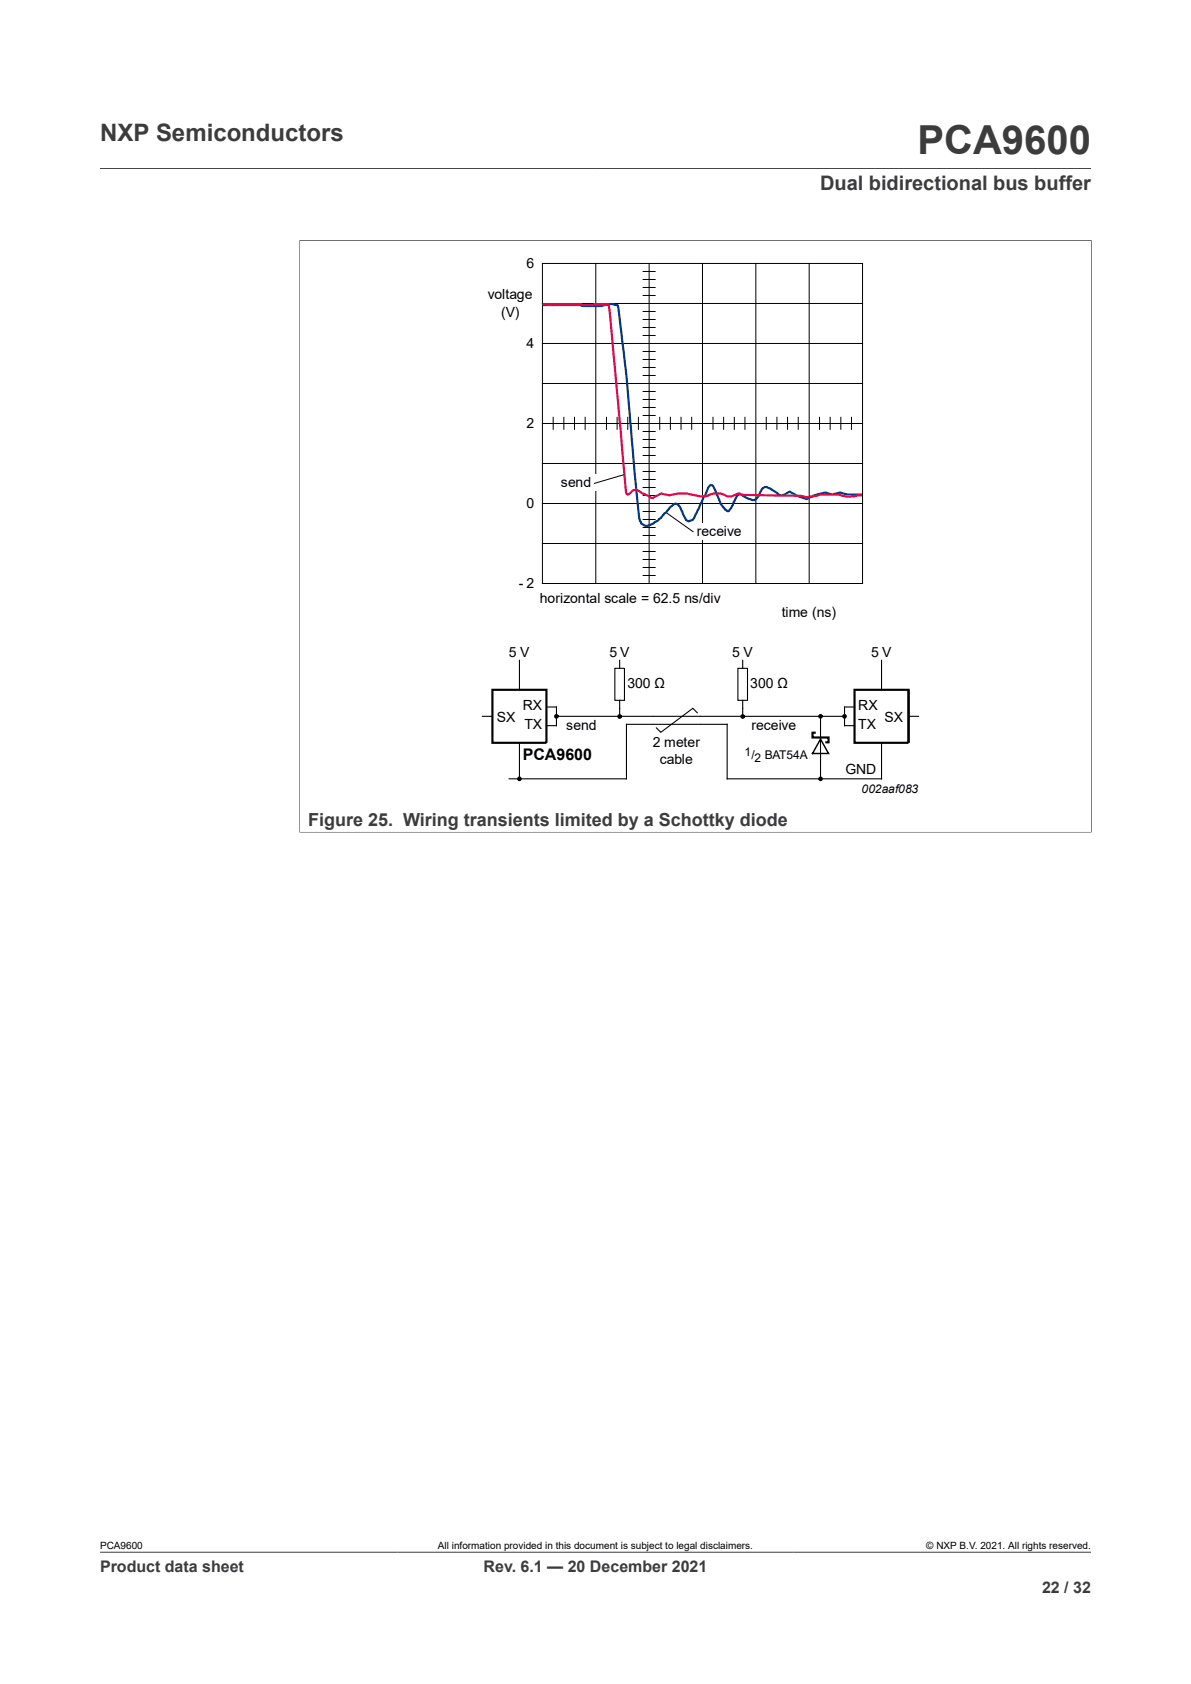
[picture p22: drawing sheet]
<svg xmlns="http://www.w3.org/2000/svg" width="210mm" height="297mm" viewBox="0 0 210 297" stroke-linecap="round" stroke-linejoin="round" font-family="sans-serif">
<defs><g id="words">
<text font-size="7.1" fill="#3c3c3c" x="161.8" y="27.2">PCA9600</text>
<text font-size="4.2" fill="#3c3c3c" x="17.6" y="24.8">NXP Semiconductors</text>
<text font-size="3.5" fill="#3c3c3c" x="144.6" y="33.5">Dual bidirectional bus buffer</text>
<text font-size="3.2" fill="#3c3c3c" x="54.3" y="145.6">Figure 25. Wiring transients limited by a Schottky diode</text>
<text font-size="2.8" x="92.2" y="134.1">PCA9600</text>
<g font-size="2.8" fill="#3c3c3c">
<text x="17.6" y="277.3">Product data sheet</text>
<text x="85.3" y="277.3">Rev. 6.1 — 20 December 2021</text>
<text x="183.7" y="281">22 / 32</text>
</g>
<g font-size="2.5">
<text x="92.9" y="47.3">6</text>
<text x="86" y="52.8">voltage</text>
<text x="88.3" y="55.9">(V)</text>
<text x="92.9" y="61.4">4</text>
<text x="92.9" y="75.5">2</text>
<text x="92.9" y="89.6">0</text>
<text x="98.9" y="86">send</text>
<text x="122.9" y="94.5">receive</text>
<text x="91.5" y="103.7">- 2</text>
<text x="95.2" y="106.3">horizontal scale = 62.5 ns/div</text>
<text x="137.9" y="108.8">time (ns)</text>
<text x="89.7" y="115.9">5 V</text>
<text x="107.5" y="115.9">5 V</text>
<text x="129.1" y="115.9">5 V</text>
<text x="153.6" y="115.9">5 V</text>
<text x="92.2" y="125.3">RX</text>
<text x="110.6" y="121.4">300 Ω</text>
<text x="132.3" y="121.4">300 Ω</text>
<text x="151.3" y="125.3">RX</text>
<text x="87.6" y="127.3">SX</text>
<text x="92.5" y="128.6">TX</text>
<text x="99.8" y="128.8">send</text>
<text x="115.1" y="131.8">2 meter</text>
<text x="132.5" y="128.8">receive</text>
<text x="151.3" y="128.6">TX</text>
<text x="156" y="127.3">SX</text>
<text x="116.4" y="134.8">cable</text>
<text x="149.1" y="136.6">GND</text>
</g>
<g font-size="2.1">
<text x="131.3" y="133.3">1</text>
<text x="132.5" y="133.9">/2 BAT54A</text>
<text x="151.9" y="139.8">002aaf083</text>
</g>
<g font-size="1.8">
<text x="17.6" y="273.1">PCA9600</text>
<text x="77.2" y="273.1">All information provided in this document is subject to legal disclaimers.</text>
<text x="163.3" y="273.1">© NXP B.V. 2021. All rights reserved.</text>
</g>
</g></defs>
<path d="M17.6 29.7h174.8M52.8 42.4h139.7M52.8 42.3v104.6M192.4 42.3v104.6M52.8 146.8h139.7" fill="none" stroke="#3c3c3c" stroke-width=".18"/>
<g fill="none" stroke="#000" stroke-width=".18">
<path d="M95.6 46.5h56.5v56.4h-56.5zM95.6 53.5h56.5M105.1 46.5v56.4M113.4 52.1h2.1M113.4 50.7h2.1M113.4 49.3h2.1M113.4 47.9h2.1M113.4 59.2h2.1M113.4 57.8h2.1M113.4 56.3h2.1M113.4 54.9h2.1M114.5 46.5v56.4"/>
<path d="M123.9 46.5v56.4M133.3 46.5v56.4M142.7 46.5v56.4M95.6 74.7h56.5M95.6 67.6h56.5M95.6 60.6h56.5M97.5 73.6v2.1M99.4 73.6v2.1M101.3 73.6v2.1M103.2 73.6v2.1M106.9 73.6v2.1M108.8 73.6v2.1"/>
<path d="M110.7 73.6v2.1M112.6 73.6v2.1M113.4 66.2h2.1M113.4 64.8h2.1M113.4 63.4h2.1M113.4 62h2.1M113.4 73.3h2.1M113.4 71.9h2.1M113.4 70.5h2.1M113.4 69h2.1M113.4 78.9h2.1M113.4 77.5h2.1"/>
<path d="M113.4 76.1h2.1M116.3 73.6v2.1M118.2 73.6v2.1M120.1 73.6v2.1M122 73.6v2.1M125.7 73.6v2.1M127.6 73.6v2.1M129.5 73.6v2.1M131.4 73.6v2.1M135.1 73.6v2.1M137 73.6v2.1M138.9 73.6v2.1"/>
<path d="M140.7 73.6v2.1M144.5 73.6v2.1M146.4 73.6v2.1M148.3 73.6v2.1M150.1 73.6v2.1M95.6 95.9h56.5M95.6 88.8h56.5M95.6 81.7h56.5M113.4 80.3h2.1M113.4 87.4h2.1M113.4 86h2.1M113.4 84.6h2.1"/>
<path d="M113.4 83.2h2.1M113.4 94.4h2.1M113.4 93h2.1M113.4 91.6h2.1M113.4 90.2h2.1M113.4 98.7h2.1M113.4 97.3h2.1M113.4 101.5h2.1M113.4 100.1h2.1"/>
</g>
<path d="M121.8 92.4h9.7v2.8h-9.7z" fill="#fff"/>
<path d="M117.4 90.4l4.9 3.4" fill="none" stroke="#000" stroke-width=".18"/>
<path d="M86.8 121.7h9.5v9.3h-9.5zM150.7 121.7h9.5v9.3h-9.5zM160.2 121.7v9.3" fill="none" stroke="#000" stroke-width=".38"/>
<g fill="none" stroke="#000" stroke-width=".19">
<path d="M91.6 116.5v5.2M108.4 117.9h1.7v5.6h-1.7zM109.3 116.5v1.4M130.1 117.9h1.7v5.6h-1.7zM131 116.5v1.4M155.4 116.5v5.2M85.1 126.3h1.7M91.6 131v6.4M96.3 124.7h1.8v3.3h-1.8M98.1 126.3h50.8M109.3 123.5v2.9M123 125.8l-.8-.9-5.7 4.3-.8-.9"/>
<path d="M131 123.5v2.9M150.7 124.7h-1.8v3.3h1.8M155.4 131v6.4h-27.2v-9.7h-17.7v9.7h-20.7M160.2 126.3h1.8"/>
</g>
<g fill="#000">
<circle cx="91.6" cy="137.4" r=".28"/>
<circle cx="98.1" cy="126.3" r=".28"/>
<circle cx="109.3" cy="126.4" r=".28"/>
<circle cx="131" cy="126.4" r=".28"/>
<circle cx="148.9" cy="126.3" r=".28"/>
</g>
<g fill="none" stroke="#000" stroke-width=".25">
<circle cx="91.6" cy="137.4" r=".28"/>
<circle cx="98.1" cy="126.3" r=".28"/>
<circle cx="109.3" cy="126.4" r=".28"/>
<circle cx="131" cy="126.4" r=".28"/>
<circle cx="148.9" cy="126.3" r=".28"/>
</g>
<path d="M95.7 53.8h6.6l.5 .2h3.3l1.2-.3a2.15 2.15 0 0 1 1.6 .2l.3 1.6a399.6 399.6 0 0 1 2.6 26.6l.8 8.1a2.45 2.45 0 0 0 .8 2.3 1.47 1.47 0 0 0 1.9-.3l.7-.4 .5-.4 2.1-2.3a.75 .75 0 0 1 1.3 .3l.8 1.8a.93 .93 0 0 0 .8 .7l.1-.1a1.27 1.27 0 0 0 1.1-1.1l1.4-3.1 .3-.3 .5-1.3a.49 .49 0 0 1 .4-.4 .49 .49 0 0 1 .5 .2l.6 1.5a6.8 6.8 0 0 0 1.5 2.6l.4 .3a2.26 2.26 0 0 0 1-1.6l.6-1a.67 .67 0 0 1 .5-.4 .67 .67 0 0 1 .6 .3l1 .4a1.14 1.14 0 0 0 1.4 0l.8-1.3a.94 .94 0 0 1 1.5-.5l1.5 1a1.13 1.13 0 0 0 1.6-.1l.5-.3 1 .6a3.6 3.6 0 0 0 2.1 .7 7.9 7.9 0 0 1 3.3-1.1l1 .3a3.1 3.1 0 0 1 2.7 0h2.6" fill="none" stroke="#003883" stroke-width=".38"/>
<path d="M95.7 53.6h1.4l.1 .2 .1-.2h5.1l.2 .2 4.7-.2 .3 2.6 2.8 30.4 .1 .5 .2 .1 .4-.2a1.09 1.09 0 0 1 1.9-.2l1.3 .7a.83 .83 0 0 0 1.2 .1l.2-.1a1.81 1.81 0 0 1 2-.2l.4 .1a8.5 8.5 0 0 1 5.3 .1 2.66 2.66 0 0 0 2-.4 2.95 2.95 0 0 1 2.6 .3 2.71 2.71 0 0 0 2.2-.4l1.1 .3 9.8 .1 1 .3 1.9-.2 .6-.3h3.2a5.7 5.7 0 0 0 3.1 .3l1.1-.1" fill="none" stroke="#e3004a" stroke-width=".38"/>
<path d="M97.1 83.7h9.7v2.8h-9.7z" fill="#fff"/>
<path d="M110.1 83.7l-5.4 1.6" fill="none" stroke="#000" stroke-width=".18"/>
<path d="M144.7 126.3v11.1" fill="none" stroke="#000" stroke-width=".19"/>
<g fill="none" stroke="#000" stroke-width=".25">
<path d="M144.7 130.4l1.4 2.5h-2.8z"/>
<circle cx="144.7" cy="137.4" r=".28"/>
<circle cx="144.7" cy="126.3" r=".28"/>
</g>
<path d="M143.8 129.2h-.5v.9h2.8v.8h-.6" fill="none" stroke="#000" stroke-width=".38"/>
<g fill="#000">
<circle cx="144.7" cy="137.4" r=".28"/>
<circle cx="144.7" cy="126.3" r=".28"/>
</g>
<path d="M17.6 273.8h174.8" fill="none" stroke="#3c3c3c" stroke-width=".18"/>
<use href="#words"/>
</svg>
